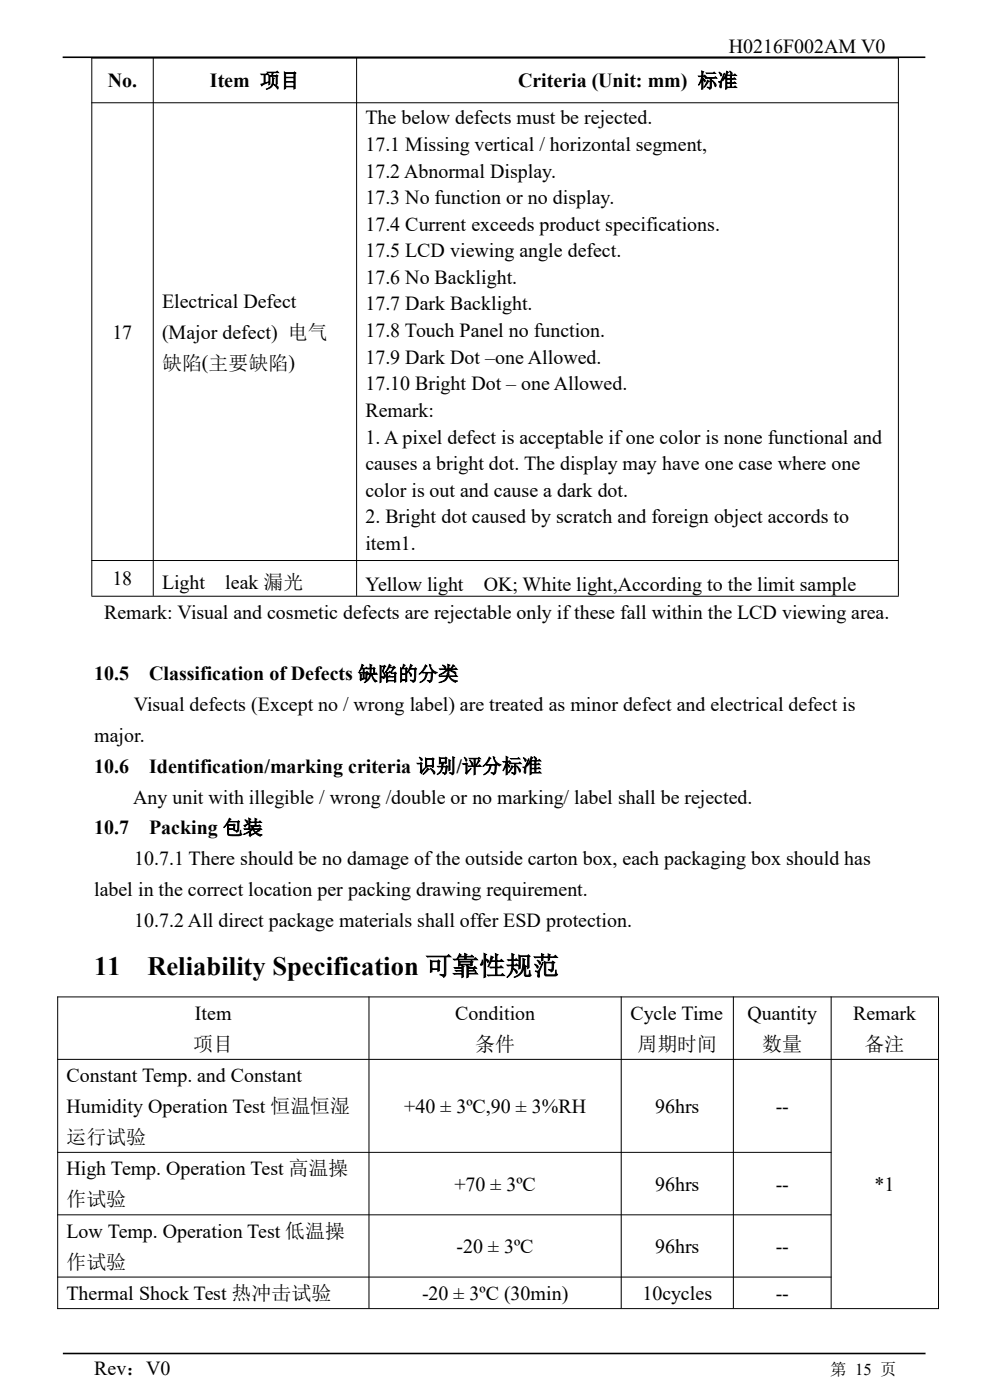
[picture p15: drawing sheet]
<svg xmlns="http://www.w3.org/2000/svg" width="210mm" height="297mm" viewBox="0 0 210 297" stroke-linecap="round" stroke-linejoin="round" font-family="sans-serif">
<defs><g id="words">
<g font-size="5.6">
<text x="20" y="206.9">11</text>
<text x="31.3" y="206.9">Reliability Specification 可靠性规范</text>
</g>
<g font-size="4.2">
<text x="154.6" y="11.3">H0216F002AM V0</text>
<text x="22.9" y="18.5">No.</text>
<text x="44.5" y="18.5">Item 项目</text>
<text x="109.9" y="18.5">Criteria (Unit: mm) 标准</text>
<text x="77.5" y="26.4">The below defects must be rejected.</text>
<text x="77.5" y="32">17.1 Missing vertical / horizontal segment,</text>
<text x="77.5" y="37.7">17.2 Abnormal Display.</text>
<text x="77.5" y="43.3">17.3 No function or no display.</text>
<text x="77.5" y="48.9">17.4 Current exceeds product specifications.</text>
<text x="77.5" y="54.6">17.5 LCD viewing angle defect.</text>
<text x="34.4" y="65.3">Electrical Defect</text>
<text x="77.5" y="60.2">17.6 No Backlight.</text>
<text x="77.5" y="65.9">17.7 Dark Backlight.</text>
<text x="23.8" y="71.8">17</text>
<text x="34.4" y="71.8">(Major defect) 电气</text>
<text x="77.5" y="71.5">17.8 Touch Panel no function.</text>
<text x="77.5" y="77.2">17.9 Dark Dot –one Allowed.</text>
<text x="34.4" y="78.4">缺陷(主要缺陷)</text>
<text x="77.5" y="82.8">17.10 Bright Dot – one Allowed.</text>
<text x="77.5" y="88.5">Remark:</text>
<text x="77.5" y="94.1">1. A pixel defect is acceptable ifone color is none functional and</text>
<text x="77.5" y="99.7">causes a bright dot. The display may have one case where one</text>
<text x="77.5" y="105.4">color is out and cause a dark dot.</text>
<text x="77.5" y="111">2. Bright dot caused by scratch and foreign object accords to</text>
<text x="77.5" y="116.7">item1.</text>
<text x="23.8" y="124.2">18</text>
<text x="34.4" y="125">Light</text>
<text x="47.8" y="125">leak 漏光</text>
<text x="77.5" y="125.3">Yellow light</text>
<text x="102.6" y="125.3">OK; White light,According to the limit sample</text>
<text x="22.1" y="131.3">Remark: Visual and cosmetic defects are rejectable only ifthese fall within the LCD viewing area.</text>
<text x="20" y="144.4">10.5</text>
<text x="31.6" y="144.4">Classification of Defects 缺陷的分类</text>
<text x="28.4" y="150.9">Visual defects (Except no / wrong label) are treated as minor defect and electrical defect is</text>
<text x="20" y="157.4">major.</text>
<text x="20" y="164">10.6</text>
<text x="31.6" y="164">Identification/marking criteria 识别/评分标准</text>
<text x="28.2" y="170.5">Any unit with illegible / wrong /double or no marking/ label shall be rejected.</text>
<text x="20" y="177">10.7</text>
<text x="31.6" y="177">Packing 包装</text>
<text x="28.4" y="183.5">10.7.1 There should be no damage ofthe outside carton box, each packaging box should has</text>
<text x="20" y="190.1">label in the correct location per packing drawing requirement.</text>
<text x="28.4" y="196.6">10.7.2 All direct package materials shall offer ESD protection.</text>
<text x="41.4" y="216.3">Item</text>
<text x="96.6" y="216.3">Condition</text>
<text x="133.7" y="216.3">Cycle Time</text>
<text x="158.5" y="216.3">Quantity</text>
<text x="181" y="216.3">Remark</text>
<text x="41" y="222.9">项目</text>
<text x="100.8" y="222.9">条件</text>
<text x="135.2" y="222.9">周期时间</text>
<text x="161.7" y="222.9">数量</text>
<text x="183.4" y="222.9">备注</text>
<text x="14.1" y="229.6">Constant Temp. and Constant</text>
<text x="14.1" y="236.1">Humidity Operation Test 恒温恒湿</text>
<text x="85.8" y="236.1">+40 ± 3ºC,90 ± 3%RH</text>
<text x="139" y="236.1">96hrs</text>
<text x="164.5" y="236.1">--</text>
<text x="14.1" y="242.7">运行试验</text>
<text x="14.1" y="249.3">High Temp. Operation Test 高温操</text>
<text x="14.1" y="255.9">作试验</text>
<text x="96.4" y="252.6">+70 ± 3ºC</text>
<text x="139" y="252.6">96hrs</text>
<text x="164.5" y="252.6">--</text>
<text x="185.5" y="252.7">*1</text>
<text x="14.1" y="262.6">Low Temp. Operation Test 低温操</text>
<text x="14.1" y="269.1">作试验</text>
<text x="96.9" y="265.8">-20 ± 3ºC</text>
<text x="139" y="265.8">96hrs</text>
<text x="164.5" y="265.8">--</text>
<text x="14.1" y="275.8">Thermal Shock Test 热冲击试验</text>
<text x="89.5" y="275.8">-20 ± 3ºC (30min)</text>
<text x="136.3" y="275.8">10cycles</text>
<text x="164.5" y="275.8">--</text>
<text x="20" y="291.7">Rev：V0</text>
</g>
<text font-size="3.5" x="176.1" y="291.8">第 15 页</text>
</g></defs>
<path d="M13.3 12.1h183M13.3 287.1h183" fill="none" stroke="#000" stroke-width=".34"/>
<g fill="none" stroke="#000" stroke-width=".21">
<path d="M19.4 12.3h171.3M19.5 12.2v114.2M32.5 12.2v114.2M75.6 12.2v114.2M190.6 12.2v114.2M19.4 21.8h171.3M19.4 118.9h171.3M19.4 126.5h171.3M12.1 211.5h187.1M12.2 211.4v66.3M78.3 211.4v66.1M131.8 211.4v66.1"/>
<path d="M155.6 211.4v66.1M176.3 211.4v66.1M199.1 211.6v66.1M12.1 224.7h187.1M12.1 244.5h164.3M12.1 257.7h164.3M12.1 270.9h164.3M12.1 277.6h187.1"/>
</g>
<use href="#words"/>
</svg>
